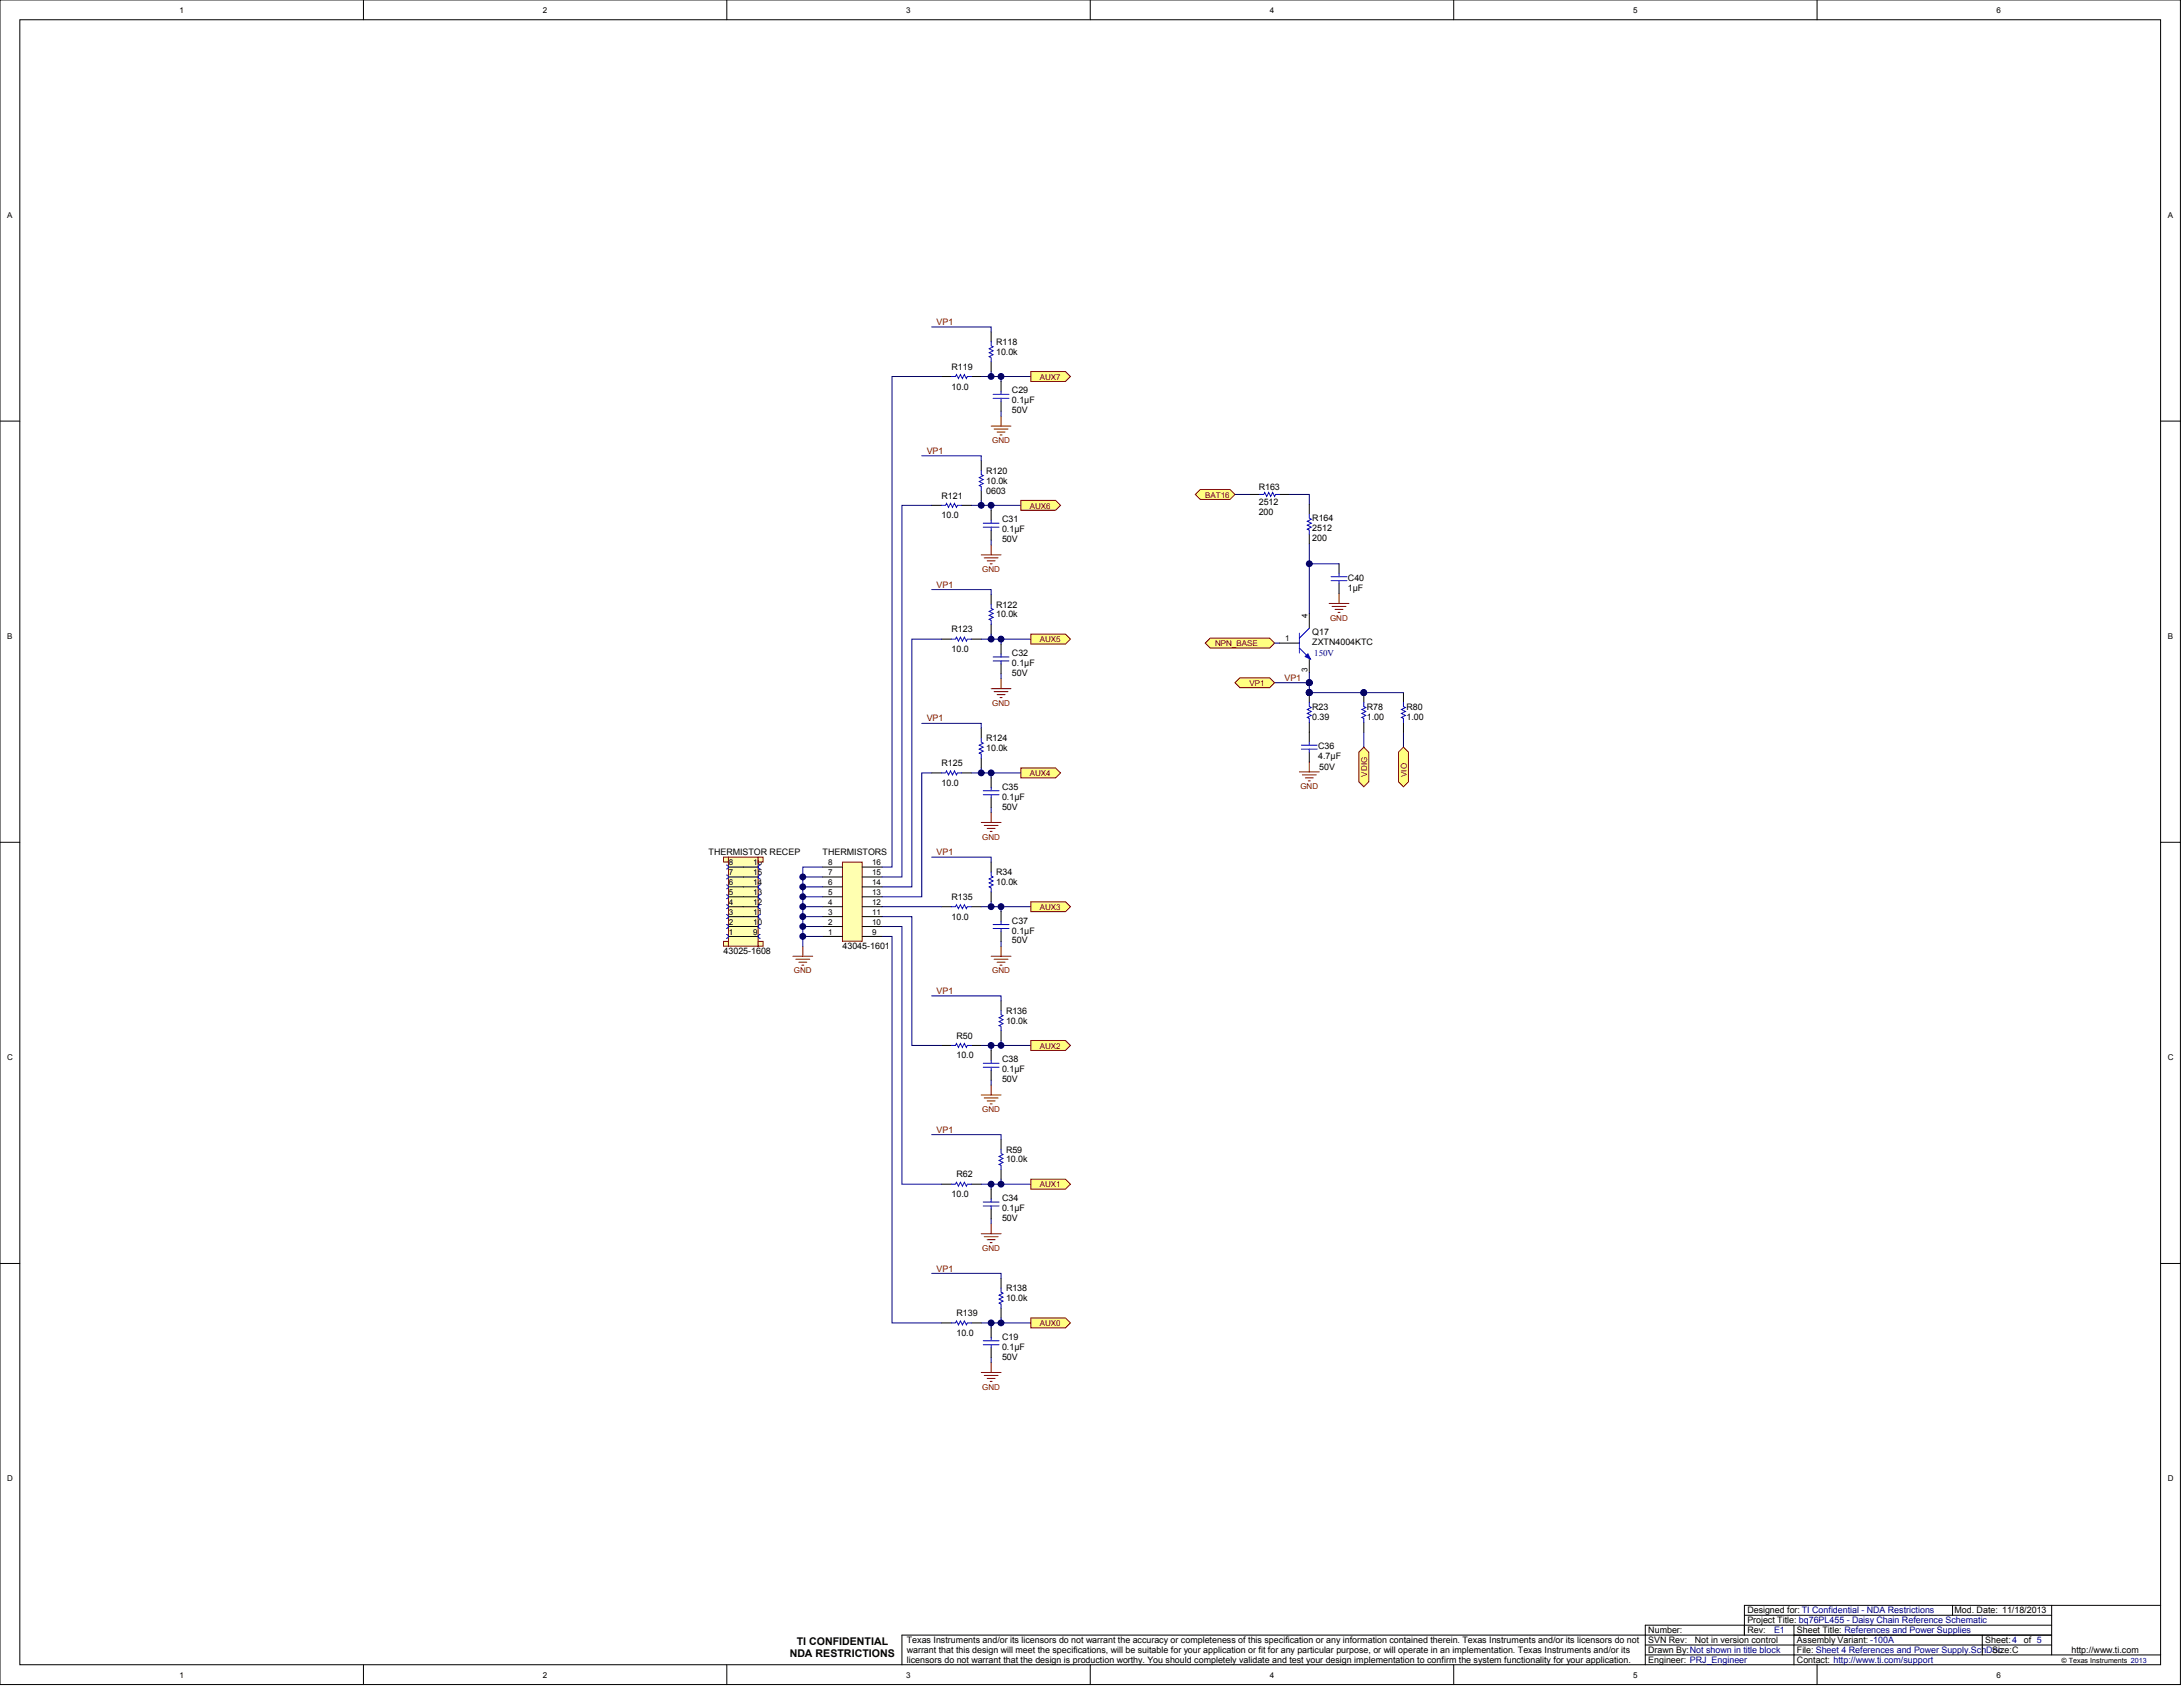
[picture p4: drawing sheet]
<svg xmlns="http://www.w3.org/2000/svg" width="465mm" height="360mm" viewBox="0 0 465 360" stroke-linecap="round" stroke-linejoin="round" font-family="sans-serif">
<defs><g id="words">
<g font-size="2.3">
<text x="168.2" y="352.7">NDA RESTRICTIONS</text>
<text x="169.7" y="350.1">TI CONFIDENTIAL</text>
</g>
<g font-size="1.9" fill="#800000">
<text x="199.5" y="69.2">VP1</text>
<text x="197.4" y="96.6">VP1</text>
<text x="199.5" y="125.1">VP1</text>
<text x="273.6" y="144.9">VP1</text>
<text x="197.4" y="153.6">VP1</text>
<text x="199.5" y="182.1">VP1</text>
<text x="199.5" y="211.6">VP1</text>
<text x="199.5" y="241.1">VP1</text>
<text x="199.5" y="270.7">VP1</text>
</g>
<g font-size="1.9">
<text x="212.2" y="75.5">10.0k</text>
<text x="212.2" y="73.4">R118</text>
<text x="202.7" y="82.9">10.0</text>
<text x="202.7" y="78.7">R119</text>
<text x="215.5" y="83.8">C29</text>
<text x="215.5" y="85.9">0.1µF</text>
<text x="215.5" y="88">50V</text>
<text x="210" y="100.8">R120</text>
<text x="200.5" y="106.1">R121</text>
<text x="210" y="103">10.0k</text>
<text x="210" y="105.1">0603</text>
<text x="268.1" y="107.6">2512</text>
<text x="268.1" y="104.2">R163</text>
<text x="200.5" y="110.3">10.0</text>
<text x="213.4" y="113.3">0.1µF</text>
<text x="213.4" y="111.2">C31</text>
<text x="268.1" y="109.7">200</text>
<text x="279.5" y="113.1">2512</text>
<text x="279.5" y="111">R164</text>
<text x="213.4" y="115.4">50V</text>
<text x="279.5" y="115.2">200</text>
<text x="287.1" y="125.7">1µF</text>
<text x="287.1" y="123.6">C40</text>
<text x="212.2" y="131.4">10.0k</text>
<text x="212.2" y="129.3">R122</text>
<text x="202.7" y="134.6">R123</text>
<text x="279.5" y="135.2">Q17</text>
<text x="279.5" y="137.3">ZXTN4004KTC</text>
<text x="202.7" y="138.8">10.0</text>
<text x="215.5" y="141.8">0.1µF</text>
<text x="215.5" y="143.9">50V</text>
<text x="215.5" y="139.7">C32</text>
<text x="279.5" y="153.2">0.39</text>
<text x="279.5" y="151.1">R23</text>
<text x="291.1" y="153.2">1.00</text>
<text x="291.1" y="151.1">R78</text>
<text x="299.6" y="153.2">1.00</text>
<text x="299.6" y="151.1">R80</text>
<text x="210" y="159.9">10.0k</text>
<text x="210" y="157.8">R124</text>
<text x="280.8" y="161.6">4.7µF</text>
<text x="280.8" y="159.5">C36</text>
<text x="200.5" y="167.3">10.0</text>
<text x="200.5" y="163.1">R125</text>
<text x="281" y="163.9">50V</text>
<text x="213.4" y="170.3">0.1µF</text>
<text x="213.4" y="172.4">50V</text>
<text x="213.4" y="168.1">C35</text>
<text x="150.9" y="182.1">THERMISTOR RECEP</text>
<text x="175.2" y="182.1">THERMISTORS</text>
<text x="202.7" y="191.6">R135</text>
<text x="212.2" y="188.4">10.0k</text>
<text x="212.2" y="186.3">R34</text>
<text x="202.7" y="195.8">10.0</text>
<text x="215.5" y="196.6">C37</text>
<text x="154.1" y="203.2">43025-1608</text>
<text x="179.4" y="202.1">43045-1601</text>
<text x="215.5" y="198.7">0.1µF</text>
<text x="215.5" y="200.8">50V</text>
<text x="214.3" y="215.8">R136</text>
<text x="203.7" y="221.1">R50</text>
<text x="214.3" y="217.9">10.0k</text>
<text x="203.7" y="225.3">10.0</text>
<text x="213.4" y="226.2">C38</text>
<text x="213.4" y="228.3">0.1µF</text>
<text x="213.4" y="230.4">50V</text>
<text x="214.3" y="245.4">R59</text>
<text x="203.7" y="250.6">R62</text>
<text x="214.3" y="247.5">10.0k</text>
<text x="202.7" y="254.9">10.0</text>
<text x="213.4" y="257.8">0.1µF</text>
<text x="213.4" y="255.7">C34</text>
<text x="213.4" y="259.9">50V</text>
<text x="214.3" y="274.9">R138</text>
<text x="203.7" y="280.2">R139</text>
<text x="214.3" y="277">10.0k</text>
<text x="203.7" y="284.4">10.0</text>
<text x="213.4" y="287.3">0.1µF</text>
<text x="213.4" y="285.2">C19</text>
<text x="213.4" y="289.4">50V</text>
<text x="351.1" y="347.7">Number:</text>
<text x="372.2" y="345.6">Project Title: bq76PL455 - Daisy Chain Reference Schematic</text>
<text x="372.2" y="343.5">Designed for: TI Confidential - NDA Restrictions</text>
<text x="372.2" y="347.7">Rev:</text>
<text x="382.7" y="347.7">Sheet Title: References and Power Supplies</text>
<text x="416.3" y="343.5">Mod. Date: 11/18/2013</text>
<text x="193.2" y="349.8">Texas Instruments and/or its licensors do not warrant the accuracy or completeness of this specification or any information contained therein. Texas Instruments and/or its licensors do not</text>
<text x="193.2" y="351.9">warrant that this design will meet the specifications, will be suitable for your application or fit for any particular purpose, or will operate in an implementation. Texas Instruments and/or its</text>
<text x="351.1" y="351.9">Drawn By:Not shown in title block</text>
<text x="351.1" y="349.8">SVN Rev:</text>
<text x="361" y="349.8">Not in version control</text>
<text x="382.7" y="351.9">File: Sheet 4 References and Power Supply.SchDoc</text>
<text x="382.7" y="349.8">Assembly Variant: -100A</text>
<text x="422.8" y="349.8">Sheet:4</text>
<text x="424.3" y="351.9">Size:C</text>
<text x="431.1" y="349.8">of 5</text>
<text x="441.2" y="351.9">http://www.ti.com</text>
<text x="193.2" y="354">licensors do not warrant that the design is production worthy. You should completely validate and test your design implementation to confirm the system functionality for your application.</text>
<text x="351.1" y="354">Engineer: PRJ_Engineer</text>
<text x="382.7" y="354">Contact: http://www.ti.com/support</text>
</g>
<g font-size="1.9" fill="#000080">
<text x="279.9" y="139.6">150V</text>
<text x="377.9" y="347.7">E1</text>
</g>
<g font-size="1.7">
<text x="38.2" y="2.7">1</text>
<text x="115.6" y="2.7">2</text>
<text x="193" y="2.7">3</text>
<text x="270.4" y="2.7">4</text>
<text x="347.9" y="2.7">5</text>
<text x="425.3" y="2.7">6</text>
<text x="1.5" y="46.4">A</text>
<text x="461.8" y="46.4">A</text>
<text x="278.5" y="131.6" transform="rotate(-90 278.5 131.6)">4</text>
<text x="1.5" y="136">B</text>
<text x="273.7" y="136.5">1</text>
<text x="461.8" y="136">B</text>
<text x="278.5" y="143.1" transform="rotate(-90 278.5 143.1)">3</text>
<text x="155.3" y="184.2">8</text>
<text x="160.4" y="184.2">16</text>
<text x="176.4" y="184.2">8</text>
<text x="185.8" y="184.2">16</text>
<text x="155.3" y="190.5">5</text>
<text x="155.3" y="188.4">6</text>
<text x="155.3" y="186.3">7</text>
<text x="160.4" y="190.5">13</text>
<text x="160.4" y="188.4">14</text>
<text x="160.4" y="186.3">15</text>
<text x="176.4" y="190.5">5</text>
<text x="176.4" y="188.4">6</text>
<text x="176.4" y="186.3">7</text>
<text x="185.8" y="190.5">13</text>
<text x="185.8" y="188.4">14</text>
<text x="185.8" y="186.3">15</text>
<text x="155.3" y="196.9">2</text>
<text x="155.3" y="194.8">3</text>
<text x="155.3" y="192.7">4</text>
<text x="160.4" y="196.9">10</text>
<text x="160.4" y="194.8">11</text>
<text x="160.4" y="192.7">12</text>
<text x="176.4" y="196.9">2</text>
<text x="176.4" y="194.8">3</text>
<text x="176.4" y="192.7">4</text>
<text x="185.8" y="196.9">10</text>
<text x="185.8" y="194.8">11</text>
<text x="185.8" y="192.7">12</text>
<text x="155.3" y="199">1</text>
<text x="160.4" y="199">9</text>
<text x="176.4" y="199">1</text>
<text x="185.8" y="199">9</text>
<text x="1.5" y="225.7">C</text>
<text x="461.7" y="225.7">C</text>
<text x="1.5" y="315.3">D</text>
<text x="461.7" y="315.3">D</text>
<text x="38.2" y="357.1">1</text>
<text x="115.6" y="357.1">2</text>
<text x="193" y="357.1">3</text>
<text x="270.4" y="357.1">4</text>
<text x="347.9" y="357.1">5</text>
<text x="425.3" y="357.1">6</text>
</g>
<g font-size="1.7" fill="#800000">
<text x="221.4" y="80.8">AUX7</text>
<text x="211.3" y="94.3">GND</text>
<text x="256.7" y="106">BAT16</text>
<text x="219.3" y="108.3">AUX6</text>
<text x="209.2" y="121.8">GND</text>
<text x="221.4" y="136.8">AUX5</text>
<text x="258.8" y="137.6">NPN_BASE</text>
<text x="283.3" y="132.1">GND</text>
<text x="266.2" y="146">VP1</text>
<text x="211.3" y="150.3">GND</text>
<text x="219.3" y="165.2">AUX4</text>
<text x="277" y="168">GND</text>
<text x="291.2" y="165.3" transform="rotate(-90 291.2 165.3)">VDIG</text>
<text x="299.6" y="165.4" transform="rotate(-90 299.6 165.4)">VIO</text>
<text x="209.2" y="178.7">GND</text>
<text x="221.4" y="193.7">AUX3</text>
<text x="169.1" y="207.2">GND</text>
<text x="211.3" y="207.2">GND</text>
<text x="221.4" y="223.2">AUX2</text>
<text x="209.2" y="236.7">GND</text>
<text x="221.4" y="252.8">AUX1</text>
<text x="209.2" y="266.3">GND</text>
<text x="221.4" y="282.3">AUX0</text>
<text x="209.2" y="295.8">GND</text>
</g>
<text font-size="1.5" x="439.1" y="354.1">© Texas Instruments 2013</text>
</g></defs>
<g fill="#fff" stroke="#000" stroke-width=".21">
<path d="M0 0h464.4v358.6h-464.4z"/>
<path d="M4.2 4.2h456v350.2h-456z"/>
</g>
<g fill="none" stroke="#000" stroke-width=".21">
<path d="M77.4 0v4.2M154.8 0v4.2M232.2 0v4.2M309.6 0v4.2M387 0v4.2M0 89.6h4.2M460.2 89.6h4.2M0 179.3h4.2M460.2 179.3h4.2M200.5 193h2.2M206.9 193h2.1M211.1 183.5v2.1"/>
<path d="M211.1 189.9v2.1M213.2 213.1v2.1M213.2 219.4v2.1M200.5 222.6h2.2M206.9 222.6h2.1M200.5 252.1h2.2M206.9 252.1h2.1M213.2 242.6v2.1M213.2 248.9v2.1M0 269h4.2M213.2 272.1v2.1M213.2 278.5v2.1"/>
<path d="M460.2 269h4.2M200.5 281.6h2.2M206.9 281.6h2.1M77.4 354.4v4.2M154.8 354.4v4.2M232.2 354.4v4.2M309.6 354.4v4.2M350.4 352.3h109.8M350.4 350.2h86.6M371.5 343.9h65.5M382.1 346v8.4M387 354.4v4.2"/>
<path d="M415.9 341.7v2.2M422.2 348.1v4.2M437 348.1h-244.9v6.3M437 346h-86.6v8.4M437 341.7v10.6M460.2 341.7h-88.7v6.4v-2.1"/>
</g>
<g fill="none" stroke="#800000" stroke-width=".21">
<path d="M211.1 203.6h4.2M211.7 204.2h3M212.4 204.8h1.7M213 205.5h.4M213.2 201.5v2.1M209 233.1h4.2M209.6 233.7h3M210.3 234.4h1.6M210.9 235h.4M211.1 231v2.1M209 262.6h4.2M209.6 263.3h3"/>
<path d="M210.3 263.9h1.6M210.9 264.5h.4M211.1 260.5v2.1M209 292.2h4.2M209.6 292.8h3M210.3 293.4h1.6M210.9 294.1h.4M211.1 290.1v2.1"/>
</g>
<path d="M202.7 193h.8l.2-.4 .4 .8 .5-.8 .4 .8 .4-.8 .4 .8 .2-.4h.9M211.1 185.6v.9l.4 .2-.8 .4 .8 .4-.8 .5 .8 .4-.8 .4 .4 .2v.9M213.2 215.2v.8l.4 .2-.8 .4 .8 .5-.8 .4 .8 .4-.8 .4 .4 .2v.9M202.7 222.6h.8l.2-.5 .4 .9 .5-.9 .4 .9 .4-.9 .4 .9 .2-.4h.9M202.7 252.1h.8l.2-.4 .4 .8 .5-.8 .4 .8 .4-.8 .4 .8 .2-.4h.9M213.2 244.7v.8l.4 .3-.8 .4 .8 .4-.8 .4 .8 .4-.8 .5 .4 .2v.8M213.2 274.2v.9l.4 .2-.8 .4 .8 .4-.8 .5 .8 .4-.8 .4 .4 .2v.9M202.7 281.6h.8l.2-.4 .4 .8 .5-.8 .4 .8 .4-.8 .4 .8 .2-.4h.9" fill="none" stroke="#00f" stroke-width=".21"/>
<g fill="none" stroke="#000080" stroke-width=".21">
<path d="M187.9 195.1h6.3v27.5h6.3M187.9 199.3h2.1v82.3h10.5M187.9 197.2h4.2v54.9h8.4M187.9 193h12.6M198.4 182.5h12.7v1M209 193h10.5M211.1 192v1M213.2 193v1.1M198.4 212h14.8v1.1M213.2 200.4v1.1M209 222.6h10.5M211.1 222.6v1"/>
<path d="M211.1 229.9v1.1M213.2 221.5v1.1M198.4 241.5h14.8v1.1M209 252.1h10.5M211.1 252.1v1M211.1 259.5v1M213.2 251v1.1M198.4 271.1h14.8v1M209 281.6h10.5M211.1 281.6v1.1M211.1 289v1.1M213.2 280.6v1"/>
</g>
<g fill="#000080" stroke="#000080" stroke-width=".21">
<circle cx="213.2" cy="193" r=".62"/>
<circle cx="211.1" cy="193" r=".62"/>
<circle cx="213.2" cy="222.5" r=".62"/>
<circle cx="211.1" cy="281.6" r=".62"/>
<circle cx="213.2" cy="281.6" r=".62"/>
<circle cx="211.1" cy="252.1" r=".62"/>
<circle cx="213.2" cy="252.1" r=".62"/>
<circle cx="211.1" cy="222.5" r=".62"/>
</g>
<g fill="#ffff80" stroke="#800000" stroke-width=".21">
<path d="M219.5 192h7.4l1.1 1-1.1 1.1h-7.4z" fill-rule="evenodd"/>
<path d="M219.5 221.5h7.4l1.1 1.1-1.1 1h-7.4z" fill-rule="evenodd"/>
<path d="M219.5 251h7.4l1.1 1.1-1.1 1h-7.4z" fill-rule="evenodd"/>
<path d="M219.5 280.6h7.4l1.1 1-1.1 1.1h-7.4z" fill-rule="evenodd"/>
</g>
<path d="M155.2 182.5h6.3v18.9h-6.3z" fill="#ffffb0" stroke="#800000" stroke-width=".21"/>
<path d="M155.2 199.3h6.3M155.2 197.2h6.3M155.2 195.1h6.3M155.2 193h6.3M155.2 190.9h6.3M155.2 188.8h6.3M155.2 186.7h6.3M155.2 184.6h6.3" fill="none" stroke="#000" stroke-width=".21"/>
<g fill="none" stroke="#00f" stroke-width=".21">
<path d="M154.7 198.9a.41 .41 0 0 1 .4 .4 .41 .41 0 0 1-.4 .4M154.7 196.8a.41 .41 0 0 1 .4 .4 .41 .41 0 0 1-.4 .4M154.7 194.7a.41 .41 0 0 1 .4 .4 .41 .41 0 0 1-.4 .4M154.7 192.6a.41 .41 0 0 1 .4 .4 .41 .41 0 0 1-.4 .4M154.7 190.5a.41 .41 0 0 1 .4 .4 .41 .41 0 0 1-.4 .4M154.7 188.4a.41 .41 0 0 1 .4 .4 .41 .41 0 0 1-.4 .4M154.7 186.3a.41 .41 0 0 1 .4 .4 .41 .41 0 0 1-.4 .4M154.7 184.2a.41 .41 0 0 1 .4 .4 .41 .41 0 0 1-.4 .4M161.9 184.2a.41 .41 0 0 0-.4 .4 .41 .41 0 0 0 .4 .4M161.9 186.3a.41 .41 0 0 0-.4 .4 .41 .41 0 0 0 .4 .4M161.9 188.4a.41 .41 0 0 0-.4 .4 .41 .41 0 0 0 .4 .4M161.9 190.5a.41 .41 0 0 0-.4 .4 .41 .41 0 0 0 .4 .4"/>
<path d="M161.9 192.6a.41 .41 0 0 0-.4 .4 .41 .41 0 0 0 .4 .4M161.9 194.7a.41 .41 0 0 0-.4 .4 .41 .41 0 0 0 .4 .4M161.9 196.8a.41 .41 0 0 0-.4 .4 .41 .41 0 0 0 .4 .4M161.9 198.9a.41 .41 0 0 0-.4 .4 .41 .41 0 0 0 .4 .4"/>
</g>
<g fill="#ffffb0" stroke="#800000" stroke-width=".21">
<path d="M161.5 182.5h1v1h-1z"/>
<path d="M154.1 182.5h1v1h-1z"/>
<path d="M161.5 200.4h1v1h-1z"/>
<path d="M154.1 200.4h1v1h-1z"/>
</g>
<path d="M168.9 203.6h4.2M169.5 204.2h3M170.2 204.8h1.6M170.8 205.5h.4M171 201.5v2.1" fill="none" stroke="#800000" stroke-width=".21"/>
<path d="M179.4 183.5h4.2v16.9h-4.2z" fill="#ffffb0" stroke="#800000" stroke-width=".21"/>
<g fill="none" stroke="#000" stroke-width=".21">
<path d="M209 155v2.2M198.4 164.5h2.1M204.8 164.5h2.1M209 161.4v2.1M175.2 199.3h4.2M175.2 197.2h4.2M175.2 195.1h4.2M175.2 193h4.2M175.2 190.9h4.2M175.2 188.8h4.2M175.2 186.7h4.2M175.2 184.6h4.2"/>
<path d="M183.7 199.3h4.2M183.7 197.2h4.2M183.7 195.1h4.2M183.7 193h4.2M183.7 190.9h4.2M183.7 188.8h4.2M183.7 186.7h4.2M183.7 184.6h4.2"/>
</g>
<g fill="none" stroke="#000080" stroke-width=".21">
<path d="M196.3 154h12.7v1M206.9 164.5h10.5M209 163.5v1M211.1 164.5v1.1M211.1 171.9v1.1M171 186.7h4.2M171 188.8h4.2M171 190.9h4.2M171 193h4.2M171 195.1h4.2M171 197.2h4.2M171 199.3h4.2"/>
<path d="M175.2 184.6h-4.2v16.9"/>
</g>
<g fill="#000080" stroke="#000080" stroke-width=".21">
<circle cx="171" cy="186.7" r=".62"/>
<circle cx="171" cy="188.8" r=".62"/>
<circle cx="171" cy="190.9" r=".62"/>
<circle cx="171" cy="193" r=".62"/>
<circle cx="171" cy="195.1" r=".62"/>
<circle cx="171" cy="197.2" r=".62"/>
<circle cx="171" cy="199.3" r=".62"/>
<circle cx="211.1" cy="164.5" r=".62"/>
<circle cx="209" cy="164.5" r=".62"/>
</g>
<path d="M209 175.1h4.2M209.6 175.7h3M210.3 176.4h1.6M210.9 177h.4M211.1 173v2.1" fill="none" stroke="#800000" stroke-width=".21"/>
<path d="M209 157.2v.8l.4 .2-.8 .4 .8 .5-.8 .4 .8 .4-.8 .4 .4 .2v.9M200.5 164.5h.9l.2-.4 .4 .9 .4-.9 .5 .9 .4-.9 .4 .9 .2-.5h.9" fill="none" stroke="#00f" stroke-width=".21"/>
<path d="M217.4 163.5h7.4l1.1 1-1.1 1.1h-7.4z" fill-rule="evenodd" fill="#ffff80" stroke="#800000" stroke-width=".21"/>
<path d="M211.1 146.6h4.2M211.7 147.2h3M212.4 147.9h1.7M213 148.5h.4M213.2 144.5v2.1" fill="none" stroke="#800000" stroke-width=".21"/>
<path d="M200.5 136.1h2.2M206.9 136.1h2.1M211.1 126.6v2.1M211.1 132.9v2.1" fill="none" stroke="#000" stroke-width=".21"/>
<path d="M202.7 136.1h.8l.2-.5 .4 .9 .5-.9 .4 .9 .4-.9 .4 .9 .2-.4h.9M211.1 128.7v.8l.4 .2-.8 .5 .8 .4-.8 .4 .8 .4-.8 .4 .4 .2v.9" fill="none" stroke="#00f" stroke-width=".21"/>
<path d="M198.4 125.5h12.7v1.1M209 136.1h10.5M211.1 135v1.1M213.2 136.1v1M213.2 143.4v1.1" fill="none" stroke="#000080" stroke-width=".21"/>
<g fill="#000080" stroke="#000080" stroke-width=".21">
<circle cx="213.2" cy="136" r=".62"/>
<circle cx="211.1" cy="136" r=".62"/>
</g>
<path d="M219.5 135h7.4l1.1 1.1-1.1 1h-7.4z" fill-rule="evenodd" fill="#ffff80" stroke="#800000" stroke-width=".21"/>
<path d="M209 118.1h4.2M209.6 118.8h3M210.3 119.4h1.6M211.1 116v2.1M210.9 120h.4" fill="none" stroke="#800000" stroke-width=".21"/>
<path d="M209 98.1v2.1M198.4 107.6h2.1M204.8 107.6h2.1M209 104.4v2.1" fill="none" stroke="#000" stroke-width=".21"/>
<path d="M200.5 107.6h.9l.2-.4 .4 .8 .4-.8 .5 .8 .4-.8 .4 .8 .2-.4h.9M209 100.2v.8l.4 .2-.8 .5 .8 .4-.8 .4 .8 .4-.8 .5 .4 .2v.8" fill="none" stroke="#00f" stroke-width=".21"/>
<path d="M196.3 97h12.7v1.1M206.9 107.6h10.5M209 106.5v1.1M211.1 107.6v1M211.1 115v1" fill="none" stroke="#000080" stroke-width=".21"/>
<g fill="#000080" stroke="#000080" stroke-width=".21">
<circle cx="211.1" cy="107.6" r=".62"/>
<circle cx="209" cy="107.6" r=".62"/>
</g>
<path d="M217.4 106.5h7.4l1.1 1.1-1.1 1h-7.4z" fill-rule="evenodd" fill="#ffff80" stroke="#800000" stroke-width=".21"/>
<path d="M211.1 90.7h4.2M211.7 91.3h3M212.4 92h1.7M213 92.6h.4M213.2 88.6v2.1" fill="none" stroke="#800000" stroke-width=".21"/>
<path d="M211.1 70.7v2.1M211.1 77v2.1M200.5 80.2h2.2M206.9 80.2h2.1" fill="none" stroke="#000" stroke-width=".21"/>
<path d="M211.1 72.8v.8l.4 .2-.8 .4 .8 .5-.8 .4 .8 .4-.8 .4 .4 .2v.9M202.7 80.2h.8l.2-.5 .4 .9 .5-.9 .4 .9 .4-.9 .4 .9 .2-.4h.9" fill="none" stroke="#00f" stroke-width=".21"/>
<path d="M198.4 69.6h12.7v1.1M211.1 79.1v1.1M209 80.2h10.5M213.2 80.2v1M213.2 87.5v1.1" fill="none" stroke="#000080" stroke-width=".21"/>
<g fill="#000080" stroke="#000080" stroke-width=".21">
<circle cx="213.2" cy="80.1" r=".62"/>
<circle cx="211.1" cy="80.1" r=".62"/>
</g>
<path d="M219.5 79.1h7.4l1.1 1.1-1.1 1h-7.4z" fill-rule="evenodd" fill="#ffff80" stroke="#800000" stroke-width=".21"/>
<path d="M200.5 80.2h-10.5v104.4h-2.1M198.4 107.6h-6.3v79.1h-4.2M200.5 136.1h-6.3v52.7h-6.3M278.9 143.2v2.1h-7.4M198.4 164.5h-2.1v26.4h-8.4" fill="none" stroke="#000080" stroke-width=".21"/>
<g fill="none" stroke="#000" stroke-width=".21">
<path d="M213.2 81.2v2.1M213.2 85.4v2.1M211.1 108.6v2.1M211.1 112.9v2.1M213.2 137.1v2.1M272.5 136.9h4.3M278.9 130.6v3.1M213.2 141.3v2.1M278.9 140.1v3.1M278.9 147.4v2.2M278.9 153.8v4.2M211.1 165.6v2.1"/>
<path d="M211.1 169.8v2.1M278.9 160.1v2.1M213.2 194.1v2.1M213.2 198.3v2.1M211.1 223.6v2.1M211.1 227.8v2.1M211.1 253.1v2.2M211.1 257.4v2.1M211.1 282.7v2.1M211.1 286.9v2.1"/>
</g>
<g fill="none" stroke="#00f" stroke-width=".21">
<path d="M211.5 83.9h3.4M211.5 84.8h3.4M213.2 83.3v.6M213.2 84.8v.6M209.4 111.4h3.4M209.4 112.2h3.4M211.1 110.7v.7M211.1 112.2v.7M211.5 139.9h3.4M213.2 139.2v.7M276.8 134.8v4.2M276.8 138l2.1 2.1"/>
<path d="M278.9 133.7l-2.1 2.1M211.5 140.7h3.4M213.2 140.7v.6M277.2 158.6h3.4M277.2 159.5h3.4M278.9 149.6v.8l.4 .2-.9 .4 .9 .5-.9 .4 .9 .4-.9 .4 .5 .2v.9M278.9 158v.6M278.9 159.5v.6M209.4 168.3h3.4M209.4 169.2h3.4M211.1 167.7v.6M211.1 169.2v.6"/>
<path d="M211.5 196.8h3.4M211.5 197.7h3.4M213.2 196.2v.6M213.2 197.7v.6M209.4 226.3h3.4M209.4 227.2h3.4M211.1 225.7v.6M211.1 227.2v.6M209.4 255.9h3.4M209.4 256.7h3.4M211.1 255.3v.6M211.1 256.7v.7"/>
<path d="M209.4 285.4h3.4M209.4 286.3h3.4M211.1 284.8v.6M211.1 286.3v.6"/>
</g>
<path d="M276.8 164.3h4.2M277.4 165h2.9M278 165.6h1.7M278.7 166.2h.4M278.9 162.2v2.1" fill="none" stroke="#800000" stroke-width=".21"/>
<g fill="#000080" stroke="#000080" stroke-width=".21">
<circle cx="278.9" cy="147.4" r=".62"/>
<circle cx="278.9" cy="145.3" r=".62"/>
</g>
<path d="M278 139.8l.6-.6 .5 1.1z" fill="#00f" stroke="#00f" stroke-width=".21"/>
<g fill="#ffff80" stroke="#800000" stroke-width=".21">
<path d="M263 145.3l1.1-1h6.3l1.1 1-1.1 1.1h-6.3z" fill-rule="evenodd"/>
<path d="M289.4 160.1l1.1-1 1 1v6.3l-1 1.1-1.1-1.1z" fill-rule="evenodd"/>
</g>
<path d="M290.5 155.9v3.2M298.9 155.9v3.2" fill="none" stroke="#000080" stroke-width=".21"/>
<path d="M290.5 147.4v2.2M290.5 153.8v2.1" fill="none" stroke="#000" stroke-width=".21"/>
<circle cx="290.5" cy="147.4" r=".62" fill="#000080" stroke="#000080" stroke-width=".21"/>
<path d="M290.5 149.6v.8l.4 .2-.8 .4 .8 .5-.8 .4 .8 .4-.8 .4 .4 .2v.9" fill="none" stroke="#00f" stroke-width=".21"/>
<path d="M297.9 160.1l1-1 1.1 1v6.3l-1.1 1.1-1-1.1z" fill-rule="evenodd" fill="#ffff80" stroke="#800000" stroke-width=".21"/>
<path d="M298.9 147.4v2.2M298.9 153.8v2.1" fill="none" stroke="#000" stroke-width=".21"/>
<path d="M298.9 149.6v.8l.4 .2-.8 .4 .8 .5-.8 .4 .8 .4-.8 .4 .4 .2v.9" fill="none" stroke="#00f" stroke-width=".21"/>
<path d="M278.9 145.3v2.1h20" fill="none" stroke="#000080" stroke-width=".21"/>
<g fill="#000080" stroke="#000080" stroke-width=".21">
<circle cx="278.9" cy="145.3" r=".62"/>
<circle cx="278.9" cy="147.4" r=".62"/>
</g>
<path d="M256.7 136.9l1.1-1.1h12.6l1.1 1.1-1.1 1.1h-12.6z" fill-rule="evenodd" fill="#ffff80" stroke="#800000" stroke-width=".21"/>
<path d="M278.9 115.8v14.8M271.5 136.9h1M278.9 120h6.3" fill="none" stroke="#000080" stroke-width=".21"/>
<path d="M283.1 128.5h4.2M283.7 129.1h3M284.4 129.7h1.6M285 130.4h.4M285.2 126.4v2.1" fill="none" stroke="#800000" stroke-width=".21"/>
<path d="M285.2 120v2.1M285.2 124.2v2.2" fill="none" stroke="#000" stroke-width=".21"/>
<path d="M283.5 122.8h3.4M283.5 123.6h3.4M285.2 122.1v.7M285.2 123.6v.6" fill="none" stroke="#00f" stroke-width=".21"/>
<circle cx="278.9" cy="120" r=".62" fill="#000080" stroke="#000080" stroke-width=".21"/>
<path d="M254.6 105.3l1-1.1h6.4l1 1.1-1 1h-6.4z" fill-rule="evenodd" fill="#ffff80" stroke="#800000" stroke-width=".21"/>
<path d="M263 105.3h3.2M274.6 105.3h4.3v2.1" fill="none" stroke="#000080" stroke-width=".21"/>
<path d="M266.2 105.3h2.1M272.5 105.3h2.1M278.9 107.4v2.1M278.9 113.7v2.1" fill="none" stroke="#000" stroke-width=".21"/>
<path d="M268.3 105.3h.9l.2-.5 .4 .9 .4-.9 .4 .9 .5-.9 .4 .9 .2-.4h.8M278.9 109.5v.8l.4 .2-.9 .5 .9 .4-.9 .4 .9 .4-.9 .4 .5 .3v.8" fill="none" stroke="#00f" stroke-width=".21"/>
<use href="#words"/>
</svg>
